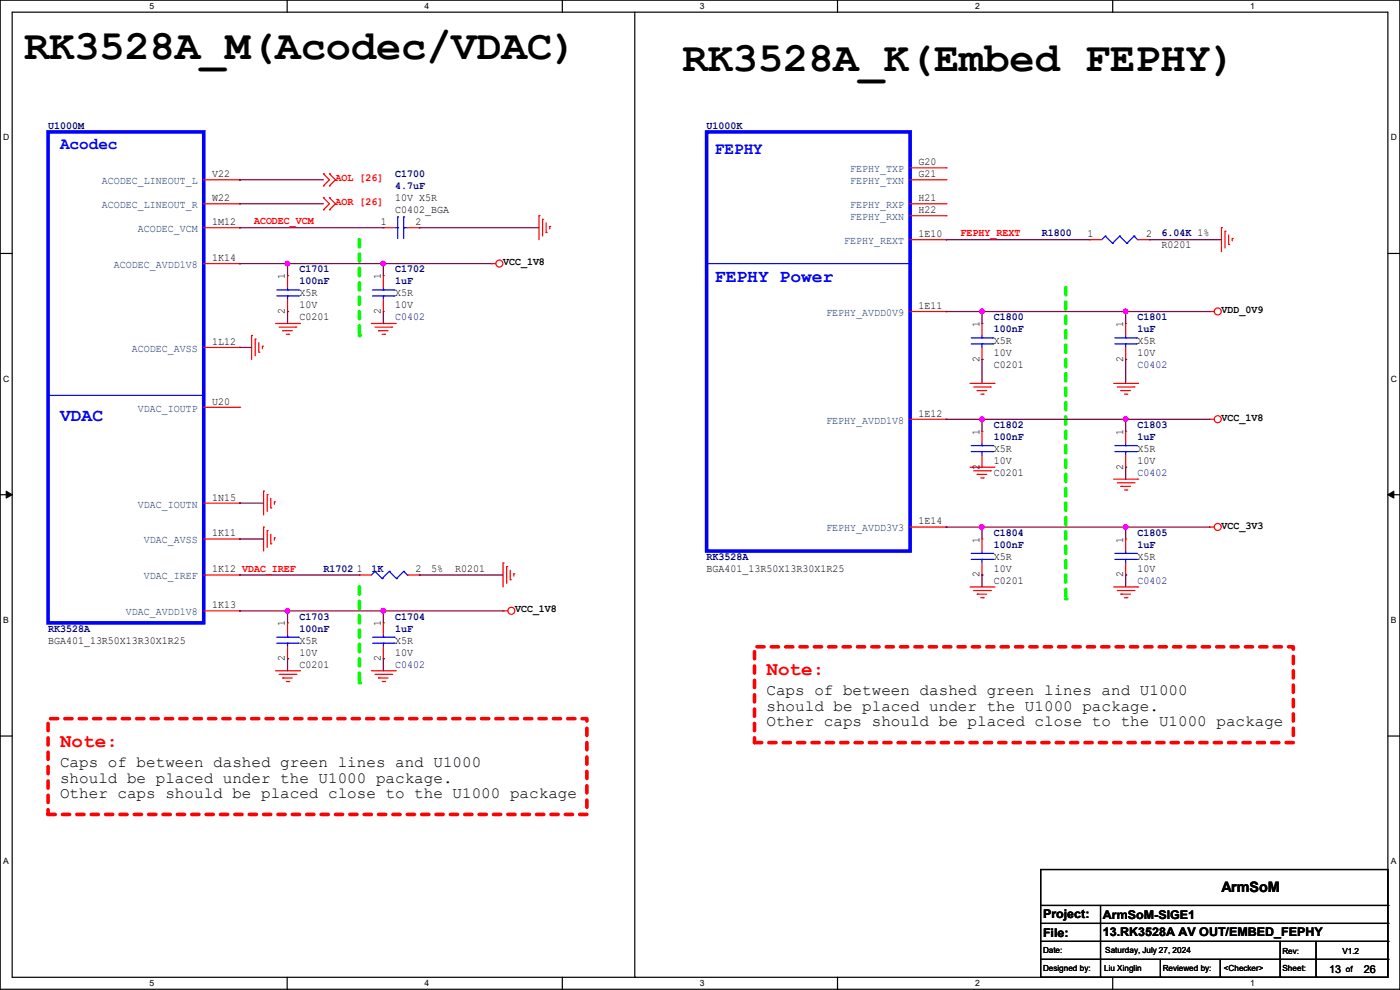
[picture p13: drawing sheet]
<svg xmlns="http://www.w3.org/2000/svg" width="297mm" height="210mm" viewBox="0 0 297 210" stroke-linecap="round" stroke-linejoin="round" font-family="sans-serif">
<defs><g id="words">
<g font-size="8.9">
<text x="5.1" y="12.5">RK3528A_M(Acodec/VDAC)</text>
<text x="144.8" y="15.1">RK3528A_K(Embed FEPHY)</text>
</g>
<g font-size="4.1" fill="#f00">
<text x="162.6" y="143.2">Note:</text>
<text x="12.7" y="158.4">Note:</text>
</g>
<g font-size="3.8" fill="#00f">
<text x="151.7" y="59.9">FEPHY Power</text>
<text x="12.7" y="89.4">VDAC</text>
</g>
<g font-size="3.6" fill="#00f">
<text x="12.7" y="31.7">Acodec</text>
<text x="151.7" y="32.7">FEPHY</text>
</g>
<g font-size="3.3">
<text x="162.6" y="147.4">Caps of between dashed green lines and U1000</text>
<text x="162.6" y="150.8">should be placed under the U1000 package.</text>
<text x="162.6" y="154.1">Other caps should be placed close to the U1000 package</text>
<text x="12.7" y="162.7">Caps of between dashed green lines and U1000</text>
<text x="12.7" y="166">should be placed under the U1000 package.</text>
<text x="12.7" y="169.3">Other caps should be placed close to the U1000 package</text>
</g>
<text font-size="3" x="259.1" y="189.3">ArmSoM</text>
<g font-size="2.5">
<text x="221.3" y="194.7">Project:</text>
<text x="234" y="194.9">ArmSoM-SIGE1</text>
<text x="221.3" y="198.8">File:</text>
<text x="234" y="198.5">13.RK3528A AV OUT/EMBED_FEPHY</text>
</g>
<g font-size="2.3" fill="#00007f">
<text x="10.2" y="27.3">U1000M</text>
<text x="149.9" y="27.3">U1000K</text>
<text x="83.9" y="37.5">C1700</text>
<text x="83.9" y="40">4.7uF</text>
<text x="221" y="50.2">R1800</text>
<text x="246.4" y="50.2">6.04K 1%</text>
<text x="63.5" y="57.8">C1701</text>
<text x="83.9" y="57.8">C1702</text>
<text x="63.5" y="60.3">100nF</text>
<text x="83.9" y="60.3">1uF</text>
<text x="83.9" y="67.9">C0402</text>
<text x="210.9" y="67.9">C1800</text>
<text x="210.9" y="70.5">100nF</text>
<text x="241.3" y="67.9">C1801</text>
<text x="241.3" y="70.5">1uF</text>
<text x="241.3" y="78.1">C0402</text>
<text x="210.9" y="90.8">C1802</text>
<text x="210.9" y="93.3">100nF</text>
<text x="241.3" y="90.8">C1803</text>
<text x="241.3" y="93.3">1uF</text>
<text x="241.3" y="101">C0402</text>
<text x="210.9" y="113.7">C1804</text>
<text x="241.3" y="113.7">C1805</text>
<text x="149.9" y="118.7">RK3528A</text>
<text x="210.9" y="116.2">100nF</text>
<text x="241.3" y="116.2">1uF</text>
<text x="68.6" y="121.3">R1702</text>
<text x="78.8" y="121.3">1K</text>
<text x="241.3" y="123.8">C0402</text>
<text x="63.5" y="131.4">C1703</text>
<text x="83.9" y="131.4">C1704</text>
<text x="10.2" y="134">RK3528A</text>
<text x="63.5" y="134">100nF</text>
<text x="83.9" y="134">1uF</text>
<text x="83.9" y="141.6">C0402</text>
</g>
<g font-size="2.3">
<text x="194.9" y="35.1">G20</text>
<text x="45" y="37.6">V22</text>
<text x="194.9" y="37.6">G21</text>
<text x="45" y="47.8">1M12</text>
<text x="45" y="42.7">W22</text>
<text x="80.8" y="47.8">1</text>
<text x="83.9" y="45.1">C0402_BGA</text>
<text x="83.9" y="42.5">10V X5R</text>
<text x="88.2" y="47.8">2</text>
<text x="194.9" y="45.2">H22</text>
<text x="194.9" y="42.7">H21</text>
<text x="194.9" y="50.3">1E10</text>
<text x="230.7" y="50.3">1</text>
<text x="243.1" y="50.3">2</text>
<text x="246.4" y="52.7">R0201</text>
<text x="45" y="55.4">1K14</text>
<text x="60.5" y="59.2" transform="rotate(-90 60.5 59.2)">1</text>
<text x="80.8" y="59.2" transform="rotate(-90 80.8 59.2)">1</text>
<text x="106.7" y="56.3">VCC_1V8</text>
<text x="63.5" y="62.9">X5R</text>
<text x="63.5" y="65.4">10V</text>
<text x="83.9" y="62.9">X5R</text>
<text x="83.9" y="65.4">10V</text>
<text x="194.9" y="65.5">1E11</text>
<text x="60.5" y="66.6" transform="rotate(-90 60.5 66.6)">2</text>
<text x="63.5" y="67.9">C0201</text>
<text x="80.8" y="66.6" transform="rotate(-90 80.8 66.6)">2</text>
<text x="207.8" y="69.4" transform="rotate(-90 207.8 69.4)">1</text>
<text x="238.3" y="69.4" transform="rotate(-90 238.3 69.4)">1</text>
<text x="259.1" y="66.4">VDD_0V9</text>
<text x="45" y="73.2">1L12</text>
<text x="207.8" y="76.8" transform="rotate(-90 207.8 76.8)">2</text>
<text x="210.9" y="73">X5R</text>
<text x="210.9" y="75.6">10V</text>
<text x="238.3" y="76.8" transform="rotate(-90 238.3 76.8)">2</text>
<text x="241.3" y="73">X5R</text>
<text x="241.3" y="75.6">10V</text>
<text x="210.9" y="78.1">C0201</text>
<text x="45" y="85.9">U20</text>
<text x="194.9" y="88.4">1E12</text>
<text x="259.1" y="89.3">VCC_1V8</text>
<text x="207.8" y="92.2" transform="rotate(-90 207.8 92.2)">1</text>
<text x="210.9" y="95.9">X5R</text>
<text x="238.3" y="92.2" transform="rotate(-90 238.3 92.2)">1</text>
<text x="241.3" y="95.9">X5R</text>
<text x="207.8" y="99.6" transform="rotate(-90 207.8 99.6)">2</text>
<text x="210.9" y="101">C0201</text>
<text x="210.9" y="98.4">10V</text>
<text x="238.3" y="99.6" transform="rotate(-90 238.3 99.6)">2</text>
<text x="241.3" y="98.4">10V</text>
<text x="45" y="106.2">1N15</text>
<text x="45" y="113.8">1K11</text>
<text x="194.9" y="111.3">1E14</text>
<text x="259.1" y="112.1">VCC_3V3</text>
<text x="207.8" y="115.1" transform="rotate(-90 207.8 115.1)">1</text>
<text x="210.9" y="118.7">X5R</text>
<text x="238.3" y="115.1" transform="rotate(-90 238.3 115.1)">1</text>
<text x="241.3" y="118.7">X5R</text>
<text x="45" y="121.4">1K12 VDAC_IREF</text>
<text x="75.7" y="121.4">1</text>
<text x="88.2" y="121.4">2</text>
<text x="91.5" y="121.3">5%</text>
<text x="96.6" y="121.3">R0201</text>
<text x="149.9" y="121.3">BGA401_13R50X13R30X1R25</text>
<text x="207.8" y="122.5" transform="rotate(-90 207.8 122.5)">2</text>
<text x="210.9" y="123.8">C0201</text>
<text x="210.9" y="121.3">10V</text>
<text x="238.3" y="122.5" transform="rotate(-90 238.3 122.5)">2</text>
<text x="241.3" y="121.3">10V</text>
<text x="45" y="129">1K13</text>
<text x="109.3" y="129.9">VCC_1V8</text>
<text x="10.2" y="136.5">BGA401_13R50X13R30X1R25</text>
<text x="60.5" y="132.9" transform="rotate(-90 60.5 132.9)">1</text>
<text x="63.5" y="136.5">X5R</text>
<text x="80.8" y="132.9" transform="rotate(-90 80.8 132.9)">1</text>
<text x="83.9" y="136.5">X5R</text>
<text x="60.5" y="140.3" transform="rotate(-90 60.5 140.3)">2</text>
<text x="63.5" y="141.6">C0201</text>
<text x="63.5" y="139.1">10V</text>
<text x="80.8" y="140.3" transform="rotate(-90 80.8 140.3)">2</text>
<text x="83.9" y="139.1">10V</text>
<text x="282" y="206.3">13</text>
<text x="289.3" y="206.3">26</text>
</g>
<g font-size="2.3" fill="#003f7f">
<text x="21.6" y="39.1">ACODEC_LINEOUT_L</text>
<text x="180.4" y="39.1">FEPHY_TXN</text>
<text x="180.4" y="36.5">FEPHY_TXP</text>
<text x="21.6" y="44.2">ACODEC_LINEOUT_R</text>
<text x="180.4" y="46.7">FEPHY_RXN</text>
<text x="180.4" y="44.2">FEPHY_RXP</text>
<text x="29.3" y="49.2">ACODEC_VCM</text>
<text x="179.1" y="51.8">FEPHY_REXT</text>
<text x="24.2" y="56.9">ACODEC_AVDD1V8</text>
<text x="175.3" y="67">FEPHY_AVDD0V9</text>
<text x="28" y="74.6">ACODEC_AVSS</text>
<text x="29.3" y="87.3">VDAC_IOUTP</text>
<text x="175.3" y="89.9">FEPHY_AVDD1V8</text>
<text x="29.3" y="107.7">VDAC_IOUTN</text>
<text x="175.3" y="112.7">FEPHY_AVDD3V3</text>
<text x="30.5" y="115.3">VDAC_AVSS</text>
<text x="30.5" y="122.9">VDAC_IREF</text>
<text x="26.7" y="130.5">VDAC_AVDD1V8</text>
</g>
<g font-size="2.3" fill="#f00">
<text x="71.2" y="38.5">AOL [26]</text>
<text x="53.9" y="47.6">ACODEC_VCM</text>
<text x="71.2" y="43.6">AOR [26]</text>
<text x="203.8" y="50.1">FEPHY_REXT</text>
</g>
<g font-size="1.8">
<text x="31.7" y="1.9">5</text>
<text x="90.1" y="1.9">4</text>
<text x="148.5" y="1.9">3</text>
<text x="206.8" y="1.9">2</text>
<text x="265.2" y="1.9">1</text>
<text x=".7" y="29.8">D</text>
<text x="295.1" y="29.8">D</text>
<text x=".7" y="80.9">C</text>
<text x="295.1" y="80.9">C</text>
<text x=".7" y="132.1">B</text>
<text x="295.1" y="132.1">B</text>
<text x=".7" y="183.3">A</text>
<text x="295.1" y="183.3">A</text>
<text x="221.3" y="202.1">Date:</text>
<text x="234.5" y="202.1">Saturday, July 27, 2024</text>
<text x="272.1" y="202.3">Rev:</text>
<text x="284.8" y="202.3">V1.2</text>
<text x="31.7" y="209.2">5</text>
<text x="90.1" y="209.2">4</text>
<text x="148.5" y="209.2">3</text>
<text x="206.8" y="209.2">2</text>
<text x="221.3" y="205.9">Designed by:</text>
<text x="234.2" y="205.9">Liu Xinglin</text>
<text x="246.7" y="205.9">Reviewed by:</text>
<text x="259.6" y="205.9">&lt;Checker&gt;</text>
<text x="265.2" y="209.2">1</text>
<text x="272.1" y="205.9">Sheet:</text>
<text x="285.5" y="206.1">of</text>
</g>
</g></defs>
<g fill="none" stroke="#000" stroke-width=".25">
<path d="M0 0h297v209.8h-297zM2.6 2.6h291.8v204.7h-291.8zM60.9 0v2.6M119.3 0v2.6M177.7 0v2.6M236.1 0v2.6M0 53.8h2.6M294.4 53.8h2.6M0 104.9h2.6M294.4 104.9h2.6M0 156.1h2.6M294.4 156.1h2.6"/>
<path d="M60.9 207.3v2.5M119.3 207.3v2.5M177.7 207.3v2.5M236.1 207.3v2.5"/>
</g>
<path d="M1.3 104.2l1.3 .7-1.3 .8zM294.4 104.9l1.3-.7v1.5z" fill="#000"/>
<path d="M1.3 104.2l1.3 .7-1.3 .8zM294.4 104.9l1.3-.7v1.5z" fill="none" stroke="#000" stroke-width=".21"/>
<path d="M10.2 152.4h114.3v20.4h-114.3z" fill="none" stroke="#f00" stroke-width=".76" stroke-dasharray="1.5 1.5"/>
<path d="M76.2 50.8v20.4" fill="none" stroke="#01ff00" stroke-width=".76" stroke-dasharray="1.5 1.5"/>
<circle cx="76.2" cy="71.2" r=".38" fill="#01ff00" stroke-dasharray="1.5 1.5"/>
<path d="M76.2 124.5v20.3" fill="none" stroke="#01ff00" stroke-width=".76" stroke-dasharray="1.5 1.5"/>
<circle cx="76.2" cy="144.8" r=".38" fill="#01ff00" stroke-dasharray="1.5 1.5"/>
<path d="M160.1 137.2h114.3v20.3h-114.3z" fill="none" stroke="#f00" stroke-width=".76" stroke-dasharray="1.5 1.5"/>
<path d="M226.1 61v66" fill="none" stroke="#01ff00" stroke-width=".76" stroke-dasharray="1.5 1.5"/>
<circle cx="226.1" cy="127" r=".38" fill="#01ff00" stroke-dasharray="1.5 1.5"/>
<g fill="none" stroke="#000" stroke-width=".25">
<path d="M134.7 2.6v204.7M220.8 184.4h73.6v22.9h-73.6zM220.8 192.1h73.6M220.8 195.9h73.6M220.8 199.7h73.6M233.5 192.1v15.2M271.6 199.7v7.6M279.2 199.7v7.6M294.4 192.1h.1M294.4 195.9h.1M294.4 199.7h.1M134.7 207.3h.1"/>
<path d="M220.8 203.5h73.6M233.5 207.3h.1M246.2 207.3h.1M246.2 203.5v3.8M258.9 207.3h.1M258.9 203.5v3.8M271.6 207.3h.1M279.2 207.3h.1M294.4 203.5h.1"/>
</g>
<g fill="none" stroke="#f00" stroke-width=".25">
<path d="M43.2 38.1h7.6M50.8 38.1h.1M68.6 39.4h.1M68.6 36.9h.1M68.6 36.9l1.3 1.2-1.3 1.3M69.9 39.4h.1M69.9 36.9h.1M69.9 36.9l1.3 1.2-1.3 1.3M193.1 38.1h7.6M193.1 35.6h7.6M200.7 38.1h.1M200.7 35.6h.1"/>
<path d="M43.2 55.9h7.6M43.2 48.3h7.6M43.2 43.2h7.6M50.8 48.3h.1M50.8 43.2h.1M50.8 55.9h.1M61 58.5h.1M61 58.5v2.5M68.6 44.5h.1M68.6 42h.1M68.6 42l1.3 1.2-1.3 1.3M69.9 44.5h.1"/>
<path d="M69.9 42h.1M69.9 42l1.3 1.2-1.3 1.3M81.3 58.5h.1M81.3 48.3h.1M81.3 58.5v2.5M81.3 48.3h2.6M86.4 48.3h2.5M88.9 48.3h.1M104.2 55.9h.1M104.2 55.9h1M114.3 45.8h.1M114.3 45.8v5"/>
<path d="M115.1 46.5h.1M115.1 46.5v3.6M115.9 49.3h.1M115.9 47.3v2M116.6 48h.1M116.6 48v.6M193.1 43.2h7.6M193.1 50.8h7.6M193.1 45.8h7.6M200.7 45.8h.1M200.7 43.2h.1M200.7 50.8h.1"/>
<path d="M231.2 50.8h.1M231.2 50.8h2.5M241.3 50.8h2.6M243.9 50.8h.1M259.1 48.3h.1M259.1 48.3v5.1M259.9 49.1h.1M259.9 49.1v3.5M260.6 51.9h.1M260.6 49.8v2.1M261.4 50.6h.1M261.4 50.6v.5"/>
<path d="M43.2 73.7h7.6M50.8 73.7h.1M53.4 71.2h.1M53.4 71.2v5M54.1 71.9h.1M54.1 71.9v3.6M54.9 74.7h.1M54.9 72.7v2M55.7 73.4h.1M55.7 73.4v.6M58.5 68.6h5M59.2 69.4h3.6"/>
<path d="M60 70.1h.1M60 70.1h2M60.7 70.9h.6M61 66.1h.1M61 63.5v2.6M61.3 70.9h.1M62.8 69.4h.1M63.5 68.6h.1M78.8 68.6h5.1M79.5 69.4h3.6M80.3 70.1h.1M80.3 70.1h2"/>
<path d="M81.1 70.9h.5M81.3 66.1h.1M81.3 63.5v2.6M81.6 70.9h.1M83.1 69.4h.1M83.9 68.6h.1M193.1 66.1h7.6M200.7 66.1h.1M208.3 68.6h.1M208.3 76.2h.1M208.3 68.6v2.6M208.3 73.7v2.5"/>
<path d="M238.8 68.6h.1M238.8 76.2h.1M238.8 68.6v2.6M238.8 73.7v2.5M256.6 66.1h.1M256.6 66.1h1M43.2 86.4h7.6M50.8 86.4h.1M193.1 88.9h7.6M200.7 88.9h.1M205.8 99.1h5.1M205.8 81.3h5.1"/>
<path d="M206.5 99.9h3.6M206.5 82.1h3.6M207.3 82.8h.1M207.3 82.8h2M208.1 83.6h.5M208.3 91.5h.1M208.3 99.1h.1M208.3 91.5v2.5M208.3 96.6v2.5M208.6 83.6h.1M210.1 99.9h.1M210.1 82.1h.1"/>
<path d="M210.9 99.1h.1M210.9 81.3h.1M236.3 81.3h5M237 82.1h3.6M237.8 82.8h.1M237.8 82.8h2M238.5 83.6h.6M238.8 91.5h.1M238.8 99.1h.1M238.8 91.5v2.5M238.8 96.6v2.5M239.1 83.6h.1"/>
<path d="M240.6 82.1h.1M241.3 81.3h.1M256.6 88.9h.1M256.6 88.9h1M43.2 106.7h7.6M43.2 114.3h7.6M50.8 106.7h.1M50.8 114.3h.1M55.9 104.2h.1M55.9 111.8h.1M55.9 104.2v5.1M55.9 111.8v5.1"/>
<path d="M56.7 104.9h.1M56.7 112.6h.1M56.7 104.9v3.6M56.7 112.6v3.5M57.4 107.7h.1M57.4 115.4h.1M57.4 105.7v2M57.4 113.3v2.1M58.2 106.5h.1M58.2 114.1h.1M58.2 106.5v.5M58.2 114.1v.5"/>
<path d="M106.7 119.4h.1M106.7 119.4v5.1M193.1 111.8h7.6M200.7 111.8h.1M207.3 100.6h.1M207.3 100.6h2M208.1 101.4h.5M208.3 114.3h.1M208.3 114.3v2.6M208.3 119.4v2.6M208.6 101.4h.1M236.3 101.6h5"/>
<path d="M237 102.4h3.6M237.8 103.2h.1M237.8 103.2h2M238.5 103.9h.6M238.8 114.3h.1M238.8 114.3v2.6M238.8 119.4v2.6M239.1 103.9h.1M240.6 102.4h.1M241.3 101.6h.1M256.6 111.8h.1M256.6 111.8h1"/>
<path d="M43.2 129.6h7.6M43.2 122h7.6M50.8 122h.1M50.8 129.6h.1M61 132.1h.1M61 139.7h.1M61 132.1v2.6M61 137.2v2.5M76.2 122h.1M76.2 122h2.6M81.3 132.1h.1M81.3 139.7h.1"/>
<path d="M81.3 132.1v2.6M81.3 137.2v2.5M86.4 122h2.5M88.9 122h.1M106.7 129.6h.1M106.7 129.6h1M107.5 120.2h.1M107.5 120.2v3.5M108.2 123h.1M108.2 120.9v2.1M109 121.7h.1M109 121.7v.5"/>
<path d="M205.8 124.5h5.1M206.5 125.3h3.6M207.3 126h.1M207.3 126h2M208.1 126.8h.5M208.3 122h.1M208.6 126.8h.1M210.1 125.3h.1M210.9 124.5h.1M236.3 124.5h5M237 125.3h3.6M237.8 126h.1"/>
<path d="M237.8 126h2M238.5 126.8h.6M238.8 122h.1M239.1 126.8h.1M240.6 125.3h.1M241.3 124.5h.1M58.5 142.3h5M59.2 143h3.6M60 143.8h.1M60 143.8h2M60.7 144.6h.6M61.3 144.6h.1"/>
<path d="M62.8 143h.1M63.5 142.3h.1M78.8 142.3h5.1M79.5 143h3.6M80.3 143.8h.1M80.3 143.8h2M81.1 144.6h.5M81.6 144.6h.1M83.1 143h.1M83.9 142.3h.1"/>
<circle cx="105.9" cy="55.9" r=".74"/>
<circle cx="258.3" cy="66.1" r=".74"/>
<circle cx="258.3" cy="88.9" r=".74"/>
<circle cx="258.3" cy="111.8" r=".74"/>
<circle cx="108.5" cy="129.6" r=".74"/>
</g>
<g fill="none" stroke="#00f" stroke-width=".25">
<path d="M83.9 48.3h.5M84.4 48.3h.1M84.4 46h.1M84.4 46v4.6M85.6 46h.1M85.6 48.3h.1M85.6 48.3h.8M85.6 46v4.6M149.9 55.9h43.2M193.1 55.9h.1M234.5 50.1h.1M234.5 50.1l-.8 .7"/>
<path d="M234.5 50.1l1.5 1.5M236 51.6h.1M237.5 50.1h.1M237.5 50.1l-1.5 1.5M237.5 50.1l1.6 1.5M239.1 51.6h.1M240.6 50.1h.1M240.6 50.1l-1.5 1.5M240.6 50.1l.7 .7M241.3 50.8h.1M58.7 62.8h4.6M58.7 61.5h4.6"/>
<path d="M61 61.5h.1M61 62.8h.1M61 61v.5M61 62.8v.7M63.3 62.8h.1M63.3 61.5h.1M79 62.8h4.6M79 61.5h4.6M81.3 61.5h.1M81.3 62.8h.1M81.3 61v.5M81.3 62.8v.7"/>
<path d="M83.6 62.8h.1M83.6 61.5h.1M206 72.9h4.6M206 71.7h4.6M208.3 71.7h.1M208.3 72.9h.1M208.3 71.2v.5M208.3 72.9v.8M210.6 72.9h.1M210.6 71.7h.1M236.5 72.9h4.6M236.5 71.7h4.6"/>
<path d="M238.8 71.7h.1M238.8 72.9h.1M238.8 71.2v.5M238.8 72.9v.8M241.1 72.9h.1M241.1 71.7h.1M10.2 83.9h.1M10.2 83.9h33M206 95.8h4.6M206 94.5h4.6M208.3 94.5h.1M208.3 95.8h.1"/>
<path d="M208.3 94v.5M208.3 95.8v.8M210.6 95.8h.1M210.6 94.5h.1M236.5 95.8h4.6M236.5 94.5h4.6M238.8 94.5h.1M238.8 95.8h.1M238.8 94v.5M238.8 95.8v.8M241.1 95.8h.1M241.1 94.5h.1"/>
<path d="M206 118.7h4.6M206 117.4h4.6M208.3 117.4h.1M208.3 118.7h.1M208.3 116.9v.5M208.3 118.7v.7M210.6 118.7h.1M210.6 117.4h.1M236.5 118.7h4.6M236.5 117.4h4.6M238.8 117.4h.1M238.8 118.7h.1"/>
<path d="M238.8 116.9v.5M238.8 118.7v.7M241.1 118.7h.1M241.1 117.4h.1M58.7 136.4h4.6M58.7 135.2h4.6M61 135.2h.1M61 136.4h.1M61 134.7v.5M61 136.4v.8M63.3 136.4h.1M63.3 135.2h.1"/>
<path d="M79 136.4h4.6M79 135.2h4.6M79.5 121.2h.1M79.5 121.2l-.7 .8M79.5 121.2l1.6 1.5M81.1 122.7h.1M81.3 135.2h.1M81.3 136.4h.1M81.3 134.7v.5M81.3 136.4v.8M82.6 121.2h.1M82.6 121.2l-1.5 1.5"/>
<path d="M82.6 121.2l1.5 1.5M83.6 136.4h.1M83.6 135.2h.1M84.1 122.7h.1M85.6 121.2h.1M85.6 121.2l-1.5 1.5M85.6 121.2l.8 .8M86.4 122h.1"/>
</g>
<path d="M10.2 28h33v104.1h-33zM149.9 28h43.2v88.9h-43.2z" fill="none" stroke="#00f" stroke-width=".76"/>
<path d="M61 55.9h.1M61 55.9h20.3" fill="none" stroke="#7f003f" stroke-width=".25"/>
<circle cx="81.3" cy="55.9" r=".49" fill="#f0f"/>
<circle cx="81.3" cy="55.9" r=".49" fill="none" stroke="#f0f" stroke-width=".25"/>
<circle cx="61" cy="55.9" r=".49" fill="#f0f"/>
<circle cx="61" cy="55.9" r=".49" fill="none" stroke="#f0f" stroke-width=".25"/>
<g fill="none" stroke="#7f003f" stroke-width=".25">
<path d="M50.8 55.9h.1M50.8 48.3h.1M50.8 55.9h10.2M50.8 48.3h30.5M61 55.9h.1M61 55.9v2.6M81.3 55.9h.1M81.3 55.9h22.9M81.3 55.9v2.6M88.9 48.3h.1M88.9 48.3h25.4M50.8 73.7h.1"/>
<path d="M50.8 73.7h2.6M61 66.1h.1M61 66.1v2.5M50.8 106.7h.1M50.8 106.7h5.1M50.8 122h.1M50.8 129.6h.1M50.8 122h25.4M50.8 129.6h30.5M61 129.6h.1M88.9 122h.1M88.9 122h17.8"/>
</g>
<circle cx="81.3" cy="129.6" r=".49" fill="#f0f"/>
<circle cx="81.3" cy="129.6" r=".49" fill="none" stroke="#f0f" stroke-width=".25"/>
<circle cx="61" cy="129.6" r=".49" fill="#f0f"/>
<circle cx="61" cy="129.6" r=".49" fill="none" stroke="#f0f" stroke-width=".25"/>
<g fill="none" stroke="#7f003f" stroke-width=".25">
<path d="M200.7 50.8h.1M200.7 50.8h30.5M243.9 50.8h.1M243.9 50.8h15.2M200.7 66.1h.1M200.7 66.1h7.6M200.7 88.9h.1M200.7 88.9h7.6M50.8 114.3h.1M50.8 114.3h5.1M200.7 111.8h.1M200.7 111.8h38.1"/>
<path d="M208.3 111.8h.1M61 129.6h.1M61 139.7h.1M61 129.6v2.5M61 139.7v2.6M81.3 129.6h.1M81.3 139.7h.1M81.3 129.6v2.5M81.3 139.7v2.6M81.3 129.6h25.4"/>
</g>
<circle cx="238.8" cy="111.8" r=".49" fill="#f0f"/>
<circle cx="238.8" cy="111.8" r=".49" fill="none" stroke="#f0f" stroke-width=".25"/>
<circle cx="208.3" cy="111.8" r=".49" fill="#f0f"/>
<circle cx="208.3" cy="111.8" r=".49" fill="none" stroke="#f0f" stroke-width=".25"/>
<path d="M208.3 88.9h.1M208.3 88.9h30.5M208.3 111.8h.1M208.3 111.8v2.5M208.3 122h.1M208.3 122v2.5" fill="none" stroke="#7f003f" stroke-width=".25"/>
<circle cx="238.8" cy="88.9" r=".49" fill="#f0f"/>
<circle cx="238.8" cy="88.9" r=".49" fill="none" stroke="#f0f" stroke-width=".25"/>
<circle cx="208.3" cy="88.9" r=".49" fill="#f0f"/>
<circle cx="208.3" cy="88.9" r=".49" fill="none" stroke="#f0f" stroke-width=".25"/>
<g fill="none" stroke="#7f003f" stroke-width=".25">
<path d="M208.3 76.2h.1M208.3 66.1h.1M208.3 66.1v2.5M208.3 76.2v5.1M208.3 66.1h30.5M238.8 66.1h.1M238.8 66.1v2.5M208.3 88.9h.1M208.3 88.9v2.6M238.8 88.9h.1M238.8 88.9v2.6M238.8 111.8h.1"/>
<path d="M238.8 111.8v2.5M238.8 111.8h17.8M238.8 122h.1M238.8 122v2.5"/>
</g>
<circle cx="238.8" cy="66.1" r=".49" fill="#f0f"/>
<circle cx="238.8" cy="66.1" r=".49" fill="none" stroke="#f0f" stroke-width=".25"/>
<circle cx="208.3" cy="66.1" r=".49" fill="#f0f"/>
<circle cx="208.3" cy="66.1" r=".49" fill="none" stroke="#f0f" stroke-width=".25"/>
<g fill="none" stroke="#7f003f" stroke-width=".25">
<path d="M50.8 38.1h.1M50.8 38.1h17.8M50.8 43.2h.1M50.8 43.2h17.8M81.3 68.6h.1M81.3 66.1v2.5M238.8 76.2h.1M238.8 66.1h.1M238.8 76.2v5.1M238.8 66.1h17.8M238.8 99.1h.1M238.8 88.9h.1"/>
<path d="M238.8 99.1v2.5M238.8 88.9h17.8"/>
</g>
<circle cx="81.3" cy="55.9" r=".49" fill="#f0f"/>
<circle cx="81.3" cy="55.9" r=".49" fill="none" stroke="#f0f" stroke-width=".25"/>
<circle cx="61" cy="55.9" r=".49" fill="#f0f"/>
<circle cx="61" cy="55.9" r=".49" fill="none" stroke="#f0f" stroke-width=".25"/>
<circle cx="81.3" cy="129.6" r=".49" fill="#f0f"/>
<circle cx="81.3" cy="129.6" r=".49" fill="none" stroke="#f0f" stroke-width=".25"/>
<circle cx="61" cy="129.6" r=".49" fill="#f0f"/>
<circle cx="61" cy="129.6" r=".49" fill="none" stroke="#f0f" stroke-width=".25"/>
<circle cx="238.8" cy="111.8" r=".49" fill="#f0f"/>
<circle cx="238.8" cy="111.8" r=".49" fill="none" stroke="#f0f" stroke-width=".25"/>
<circle cx="208.3" cy="111.8" r=".49" fill="#f0f"/>
<circle cx="208.3" cy="111.8" r=".49" fill="none" stroke="#f0f" stroke-width=".25"/>
<circle cx="238.8" cy="88.9" r=".49" fill="#f0f"/>
<circle cx="238.8" cy="88.9" r=".49" fill="none" stroke="#f0f" stroke-width=".25"/>
<circle cx="208.3" cy="88.9" r=".49" fill="#f0f"/>
<circle cx="208.3" cy="88.9" r=".49" fill="none" stroke="#f0f" stroke-width=".25"/>
<circle cx="238.8" cy="66.1" r=".49" fill="#f0f"/>
<circle cx="238.8" cy="66.1" r=".49" fill="none" stroke="#f0f" stroke-width=".25"/>
<circle cx="208.3" cy="66.1" r=".49" fill="#f0f"/>
<circle cx="208.3" cy="66.1" r=".49" fill="none" stroke="#f0f" stroke-width=".25"/>
<use href="#words"/>
</svg>
